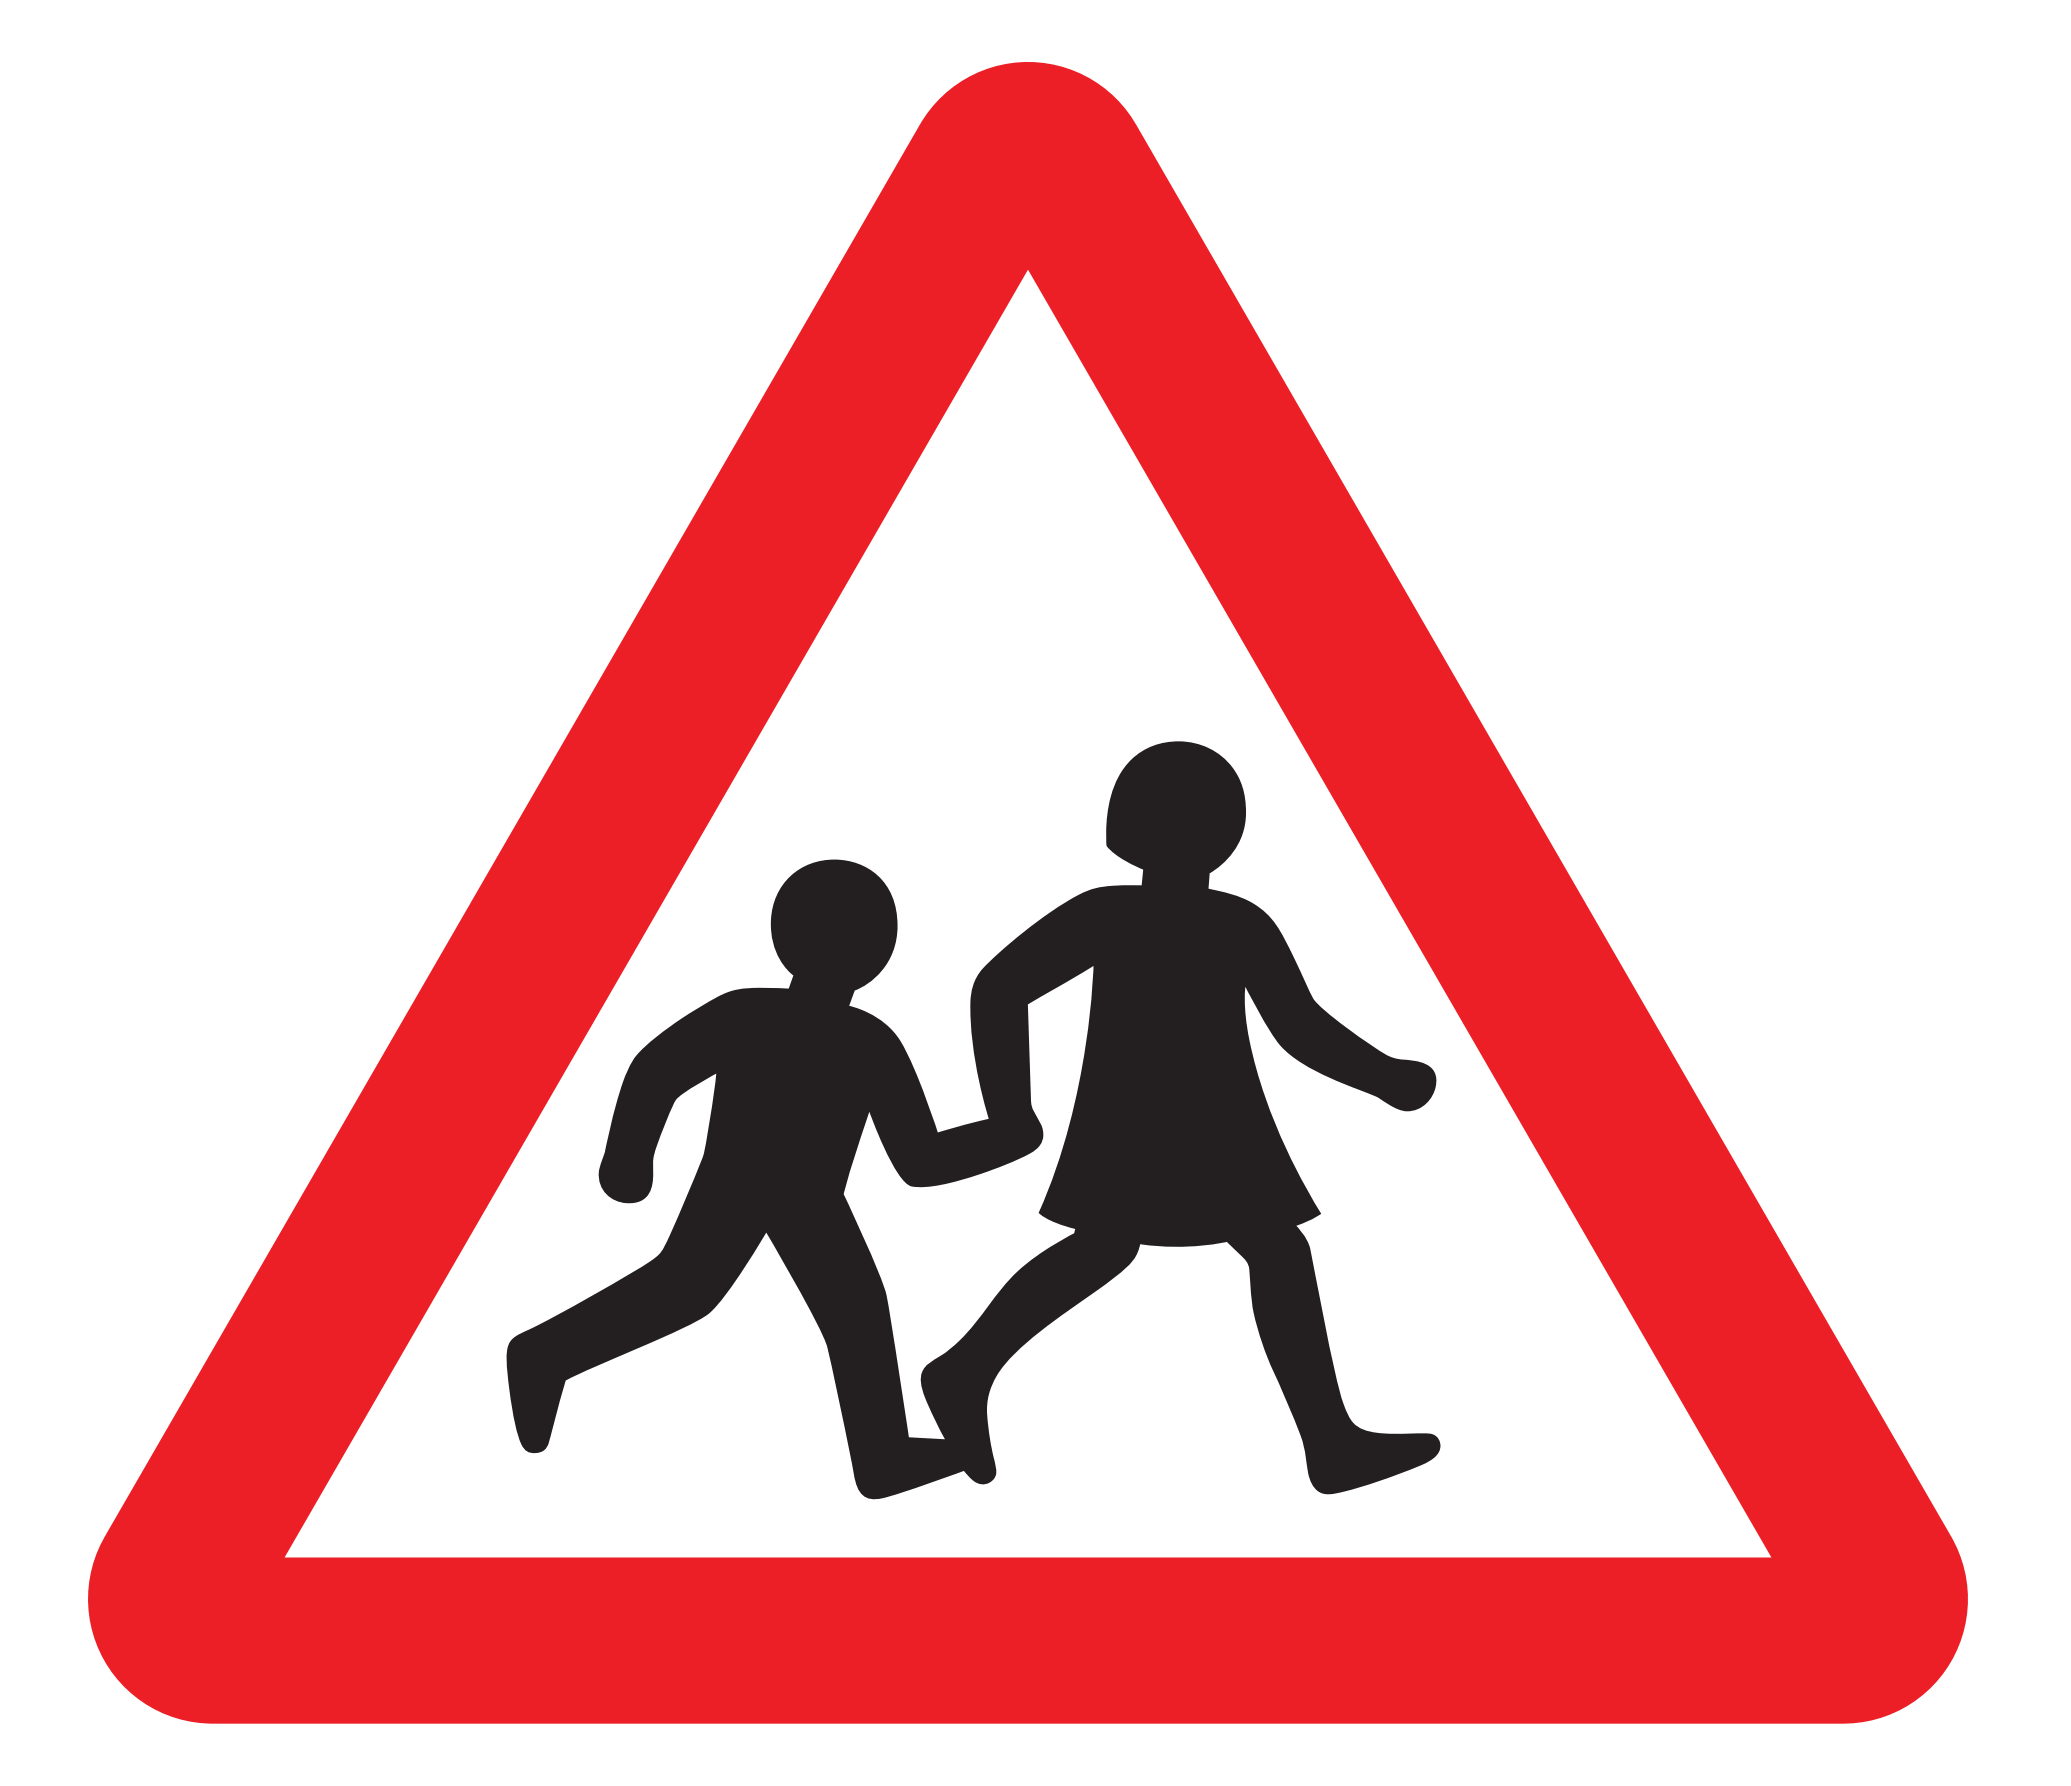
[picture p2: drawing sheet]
<svg xmlns="http://www.w3.org/2000/svg" width="748mm" height="645mm" viewBox="0 0 748 645" stroke-linecap="round" stroke-linejoin="round" font-family="sans-serif">
<!-- layer: Layer 1 -->
<path d="M284.7 317a24.9 24.9 0 0 0 1.8 35.2l-1.7 4.8-.2-.1a84.4 84.4 0 0 0-19.4 .6 60.4 60.4 0 0 0-14.9 7.6 101 101 0 0 0-20.5 16 50.6 50.6 0 0 0-7.3 17.8l-2.1 8.1a82.2 82.2 0 0 1-4 15.4 10.5 10.5 0 0 0 13.1 11.9 8.1 8.1 0 0 0 6.3-8.5 31.6 31.6 0 0 1 1.3-11.6l3.2-8.7a38.4 38.4 0 0 1 4.3-9 98.6 98.6 0 0 1 14.1-8.9l-1.1 9-2.4 14.3a38.9 38.9 0 0 1-4.1 13.6 309.8 309.8 0 0 1-12.2 27.3 31.2 31.2 0 0 1-9.3 6.9 590.9 590.9 0 0 1-43.5 23.9 7.4 7.4 0 0 0-3.2 7 113.8 113.8 0 0 0 5 31.2 5.4 5.4 0 0 0 5.7 3.8 5.4 5.4 0 0 0 4.9-4.8l5.8-21.3 9.1-4.3a560.4 560.4 0 0 0 40.2-18.2 35.2 35.2 0 0 0 10.3-11.1l5.7-8.3 7.1-11.5 .2 .2a528.8 528.8 0 0 1 20.8 38.3 145.7 145.7 0 0 1 4.9 20.2l4.5 21.7a63 63 0 0 0 2.9 12.3 6.3 6.3 0 0 0 7.2 3.4 274.3 274.3 0 0 0 28.9-9.4l2-.7 .4 .5a9.5 9.5 0 0 0 6.6 4.4 4.8 4.8 0 0 0 4.5-6.6 91 91 0 0 1-3.1-22.2 28.5 28.5 0 0 1 9.6-18.1 228.2 228.2 0 0 1 29.1-22.5 70.4 70.4 0 0 0 13.9-11.4 14.4 14.4 0 0 0 2.6-5.9 92.3 92.3 0 0 0 31.3-.9l3.9 3.8a9.9 9.9 0 0 1 4.3 6.4 91.7 91.7 0 0 0 10.6 40.9l5.6 13a56.9 56.9 0 0 1 5 19.4 8.5 8.5 0 0 0 5.9 7.5 34.3 34.3 0 0 0 12.4-2.3 179.9 179.9 0 0 0 25.8-9.7 5.8 5.8 0 0 0 3.3-7.1 4.8 4.8 0 0 0-5.2-2.8l-5.6 .1a41.7 41.7 0 0 1-17.5-1.8 12.4 12.4 0 0 1-6-8 320.4 320.4 0 0 1-8.8-38.6l-2.1-10.7a31.5 31.5 0 0 0-3.6-12.4l-2.9-3.5a30.8 30.8 0 0 0 9-4.3 203.2 203.2 0 0 1-25.9-62.8 60.3 60.3 0 0 1-1.5-19.2l5.2 9.7a61.4 61.4 0 0 0 8.8 12.9 75.2 75.2 0 0 0 24.2 13.5l3.5 1.4a32.5 32.5 0 0 1 10.7 5.4 10.4 10.4 0 0 0 12.5-.3 10.4 10.4 0 0 0 3.3-12 10.5 10.5 0 0 0-8.2-4l-2.2-.3a17.2 17.2 0 0 1-10.5-4l-10.7-7.5a65.3 65.3 0 0 1-12.1-10.6l-1.8-3.6a209.2 209.2 0 0 0-11.6-23 30.2 30.2 0 0 0-19.5-11.9l-4.9-1.1 .4-5.5 1-.7a26.2 26.2 0 0 0 4.3-40.9 24.9 24.9 0 0 0-40.7 12.7 54.9 54.9 0 0 0-1.8 19 35.9 35.9 0 0 0 13.2 8.5l-.7 5.7a64 64 0 0 0-18.1 1.5 98.4 98.4 0 0 0-24.4 15.4l-7.1 5.9a58.1 58.1 0 0 0-9.3 9.5 21.2 21.2 0 0 0-2.8 12.3 154.1 154.1 0 0 0 6.7 39.7l-18.4 4.9a234.2 234.2 0 0 0-12.4-31.1 30.5 30.5 0 0 0-19.6-14.6l2-5.5 .9-.4a25.1 25.1 0 0 0 14.2-27.7 21.9 21.9 0 0 0-24.1-19.2 22.5 22.5 0 0 0-15 6.6zM313.9 401.4l1.3 3.3a105.9 105.9 0 0 0 9.7 19.9 7.7 7.7 0 0 0 5.5 4 60.7 60.7 0 0 0 21.9-4.1 104.2 104.2 0 0 0 21.6-9.3 7.6 7.6 0 0 0 1.3-10.5l-1.1-2a9.9 9.9 0 0 1-1.8-5.7l-1.1-34.3 23.7-13.9a265.4 265.4 0 0 1-17.6 83.9l-2.2 5.2a19.4 19.4 0 0 0 8.5 4.5l4.7 1.4-.4 1.5a79.1 79.1 0 0 0-32 27.6 57.5 57.5 0 0 1-17.8 17.6 8.8 8.8 0 0 0-5.6 7.1 31.4 31.4 0 0 0 4.1 13l4.7 9.1-13.1-.7-5.9-38.9a88 88 0 0 0-3.7-17.2l-5-12.1-8.5-18.6a2.54 2.54 0 0 1 0-2.9l2.9-9.6z" fill="#231f20"/>
<path d="M339.2 35.8a44.9 44.9 0 0 0-6.9 9.1l-294.5 510a45 45 0 0 0 39 67.5h588.9a45 45 0 0 0 39-67.5l-294.5-510a45 45 0 0 0-71-9.1zM371.2 97.4l268.5 465h-536.9z" fill-rule="evenodd" fill="#ed1f26"/>
</svg>
